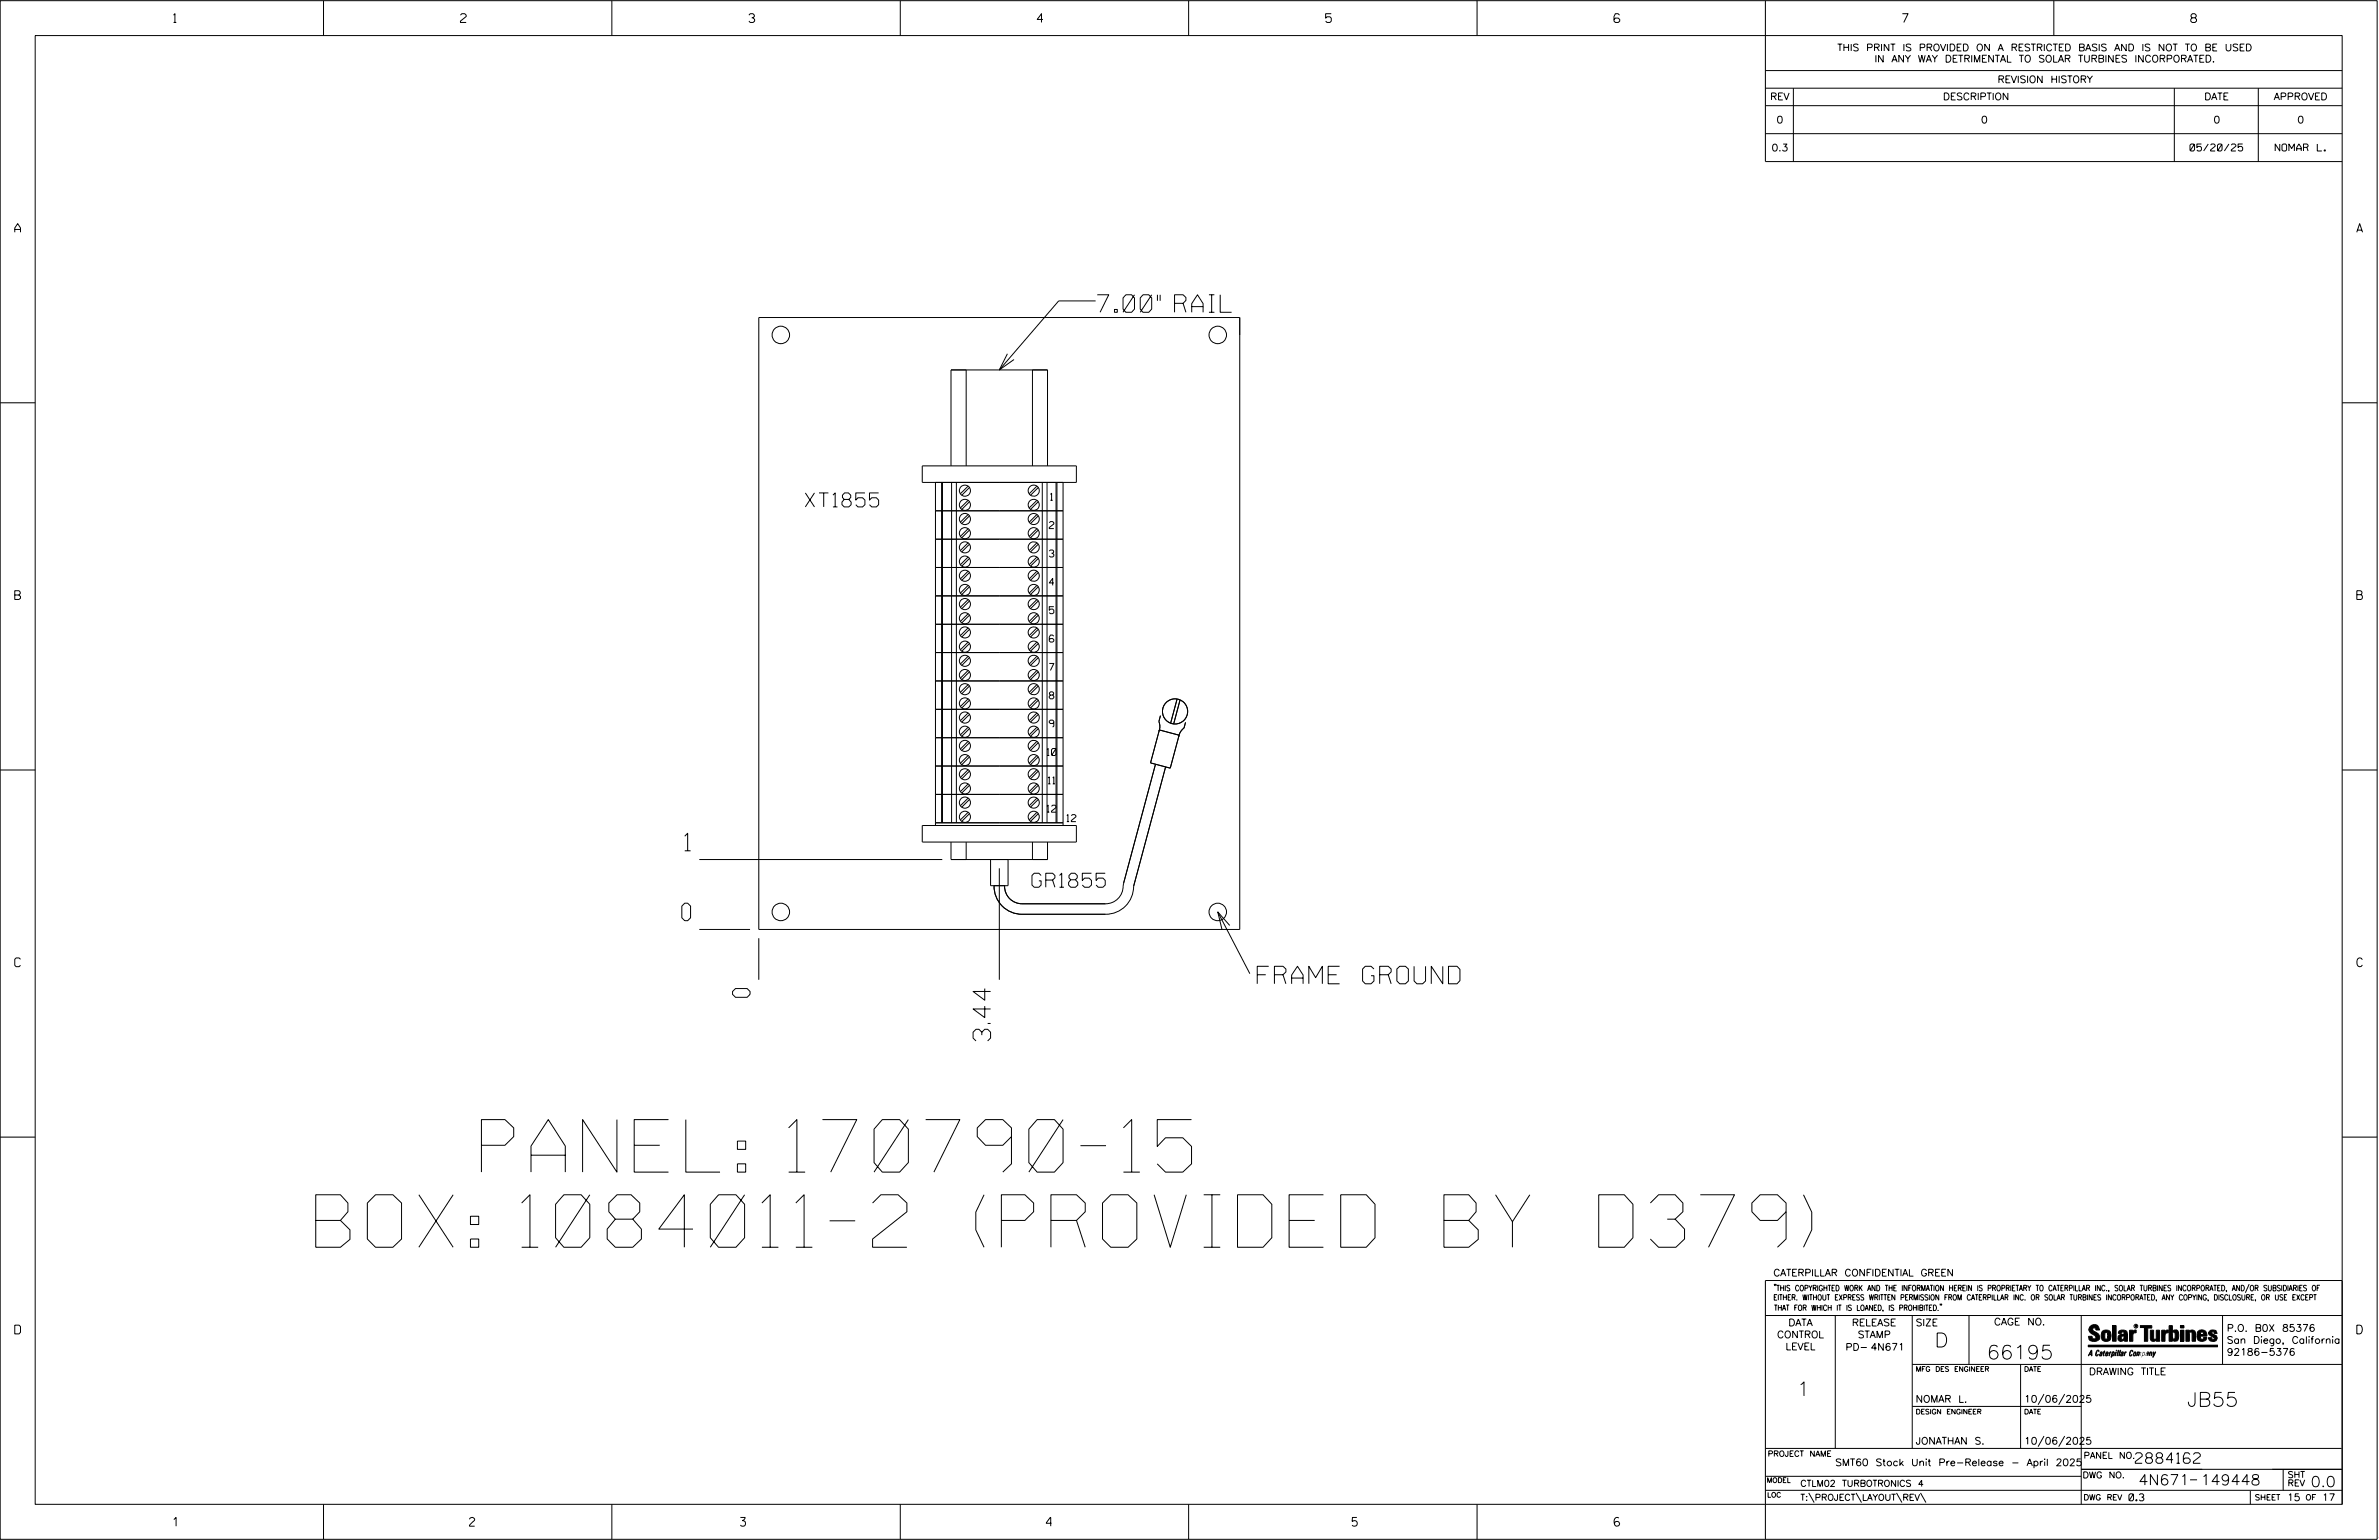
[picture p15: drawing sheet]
<svg xmlns="http://www.w3.org/2000/svg" width="864mm" height="559mm" viewBox="0 0 864 559" stroke-linecap="round" stroke-linejoin="round" font-family="sans-serif">
<defs><g id="words">
<g font-size="19">
<text x="174.8" y="425.3">PANEL: 170790-15</text>
<text x="114.6" y="452.6">BOX: 1084011-2 (PROVIDED BY D379)</text>
</g>
<g font-size="6.3">
<text x="398.3" y="113.3">7.00&quot; RAIL</text>
<text x="248.6" y="308.7">1</text>
<text x="247.5" y="334.1">0</text>
<text x="456.4" y="357">FRAME GROUND</text>
<text x="272.3" y="361.9" transform="rotate(-90 272.3 361.9)">0</text>
<text x="359.6" y="377.7" transform="rotate(-90 359.6 377.7)">3.44</text>
</g>
<g font-size="5.1">
<text x="292.3" y="183.9">XT1855</text>
<text x="374.6" y="321.9">GR1855</text>
<text x="702.3" y="488.8">D</text>
<text x="721.2" y="493.2">66195</text>
<text x="652.2" y="506.5">1</text>
<text x="793.9" y="510.3">JB55</text>
</g>
<g font-size="3.8">
<text x="775.1" y="531">2884162</text>
<text x="776.3" y="538.9">4N671</text>
<text x="798.8" y="538.9">149448</text>
<text x="838.8" y="539.5">0.0</text>
</g>
<g font-size="3.2">
<text x="63" y="8.2">1</text>
<text x="167.2" y="8.2">2</text>
<text x="271.8" y="8.2">3</text>
<text x="376.5" y="8.2">4</text>
<text x="481.2" y="8.2">5</text>
<text x="690.6" y="8.2">7</text>
<text x="795.3" y="8.2">8</text>
<text x="5.4" y="84.3">A</text>
<text x="855.5" y="84.3">A</text>
<text x="5.4" y="217.5">B</text>
<text x="855.6" y="217.5">B</text>
<text x="5.4" y="350.8">C</text>
<text x="855.6" y="350.8">C</text>
<text x="5.4" y="484">D</text>
<text x="855.6" y="484">D</text>
<text x="62.8" y="553.8">1</text>
<text x="170.4" y="553.8">2</text>
<text x="268.8" y="553.8">3</text>
<text x="379.8" y="553.8">4</text>
<text x="490.8" y="553.8">5</text>
<text x="585.9" y="553.8">6</text>
</g>
<g font-size="2.5">
<text x="666.9" y="18.5">THIS PRINT IS PROVIDED ON A RESTRICTED BASIS AND IS NOT TO BE USED</text>
<text x="680.5" y="22.6">IN ANY WAY DETRIMENTAL TO SOLAR TURBINES INCORPORATED.</text>
<text x="725.1" y="30">REVISION HISTORY</text>
<text x="642.6" y="36.3">REV</text>
<text x="705.3" y="36.3">DESCRIPTION</text>
<text x="800.2" y="36.3">DATE</text>
<text x="825.4" y="36.3">APPROVED</text>
<text x="644.9" y="44.7">0</text>
<text x="719.1" y="44.7">0</text>
<text x="803.5" y="44.7">0</text>
<text x="834" y="44.7">0</text>
<text x="643.1" y="54.8">0.3</text>
<text x="795" y="54.8">05/20/25</text>
<text x="825.9" y="54.8">NOMAR L.</text>
<text x="381.3" y="181.5">1</text>
<text x="380.9" y="191.8">2</text>
<text x="380.9" y="202.1">3</text>
<text x="380.9" y="212.4">4</text>
<text x="380.9" y="222.7">5</text>
<text x="380.9" y="233">6</text>
<text x="380.9" y="243.3">7</text>
<text x="380.9" y="253.6">8</text>
<text x="380.9" y="263.9">9</text>
<text x="380.1" y="274.1">10</text>
<text x="380.5" y="284.4">11</text>
<text x="380.1" y="294.7">12</text>
<text x="387.3" y="298.1">12</text>
<text x="643.8" y="463">CATERPILLAR CONFIDENTIAL GREEN</text>
<text x="645.1" y="485.5">CONTROL</text>
<text x="649.2" y="481.1">DATA</text>
<text x="672.3" y="481.1">RELEASE</text>
<text x="674.4" y="485.5">STAMP</text>
<text x="695.4" y="481.1">SIZE</text>
<text x="723.8" y="480.8">CAGE NO.</text>
<text x="808.4" y="483.1">P.O. B0X 85376</text>
<text x="648.2" y="489.8">LEVEL</text>
<text x="669.9" y="490">PD- 4N671</text>
<text x="808.4" y="487.5">San Diego, California</text>
<text x="808.4" y="491.8">92186-5376</text>
<text x="758.3" y="498.9">DRAWING TITLE</text>
<text x="695.4" y="508.9">NOMAR L.</text>
<text x="734.8" y="508.9">10/06/2025</text>
<text x="695.4" y="524.1">JONATHAN S.</text>
<text x="734.8" y="524.1">10/06/2025</text>
<text x="666.2" y="531.9">SMT60 Stock Unit Pre-Release - April 2025</text>
<text x="772.8" y="544.6">0.3</text>
<text x="830.2" y="544.6">15</text>
<text x="842.9" y="544.6">17</text>
</g>
<g font-size="2.3">
<text x="756.4" y="529.2">PANEL NO.</text>
<text x="653.5" y="539.4">CTLM02 TURBOTRONICS 4</text>
<text x="756" y="536.3">DWG NO.</text>
<text x="830.4" y="539.3">REV</text>
<text x="830.4" y="536.2">SHT</text>
<text x="653.5" y="544.5">T:\PROJECT\LAYOUT\REV\</text>
</g>
<g font-size="2">
<text x="643.8" y="468.4">&quot;THIS COPYRIGHTED WORK AND THE INFORMATION HEREIN IS PROPRIETARY TO CATERPILLAR INC., SOLAR TURBINES INCORPORATED, AND/OR SUBSIDIARIES OF</text>
<text x="643.8" y="471.8">EITHER. WITHOUT EXPRESS WRITTEN PERMISSION FROM CATERPILLAR INC. OR SOLAR TURBINES INCORPORATED, ANY COPYING, DISCLOSURE, OR USE EXCEPT</text>
<text x="644" y="475.6">THAT FOR WHICH IT IS LOANED, IS PROHIBITED.&quot;</text>
<text x="641.7" y="528.5">PROJECT NAME</text>
<text x="756.3" y="544.3">DWG REV</text>
<text x="818.5" y="544.3">SHEET</text>
<text x="836.9" y="544.3">OF</text>
</g>
<g font-size="1.8">
<text x="695.4" y="497.6">MFG DES ENGINEER</text>
<text x="734.8" y="497.6">DATE</text>
<text x="695.4" y="513.1">DESIGN ENGINEER</text>
<text x="734.8" y="513.1">DATE</text>
<text x="641.3" y="538">MODEL</text>
<text x="641.5" y="543.3">LOC</text>
</g>
<text font-size=".9" x="775.1" y="481.7">R</text>
</g></defs>
<g fill="none" stroke="#000" stroke-width=".36">
<path d="M.1 .2h862.8v558.4h-862.8zM12.8 12.9h837.4v533h-837.4zM117.4 .2v12.7M222.1 .2v12.7M326.8 .2v12.7M431.5 .2v12.7M536.2 .2v12.7M587.9 5.5l-.5-.5h-1l-.5 1v1.7l.5 .4h1l.6-.4v-.6l-.6-.5h-1l-.5 .5M640.9 .2v58.4h209.3M745.6 .2v12.7M640.9 25.6h209.3M640.9 32h209.3"/>
<path d="M640.9 38.3h209.3M651 32v26.6M789.3 32v26.6M819.8 32v26.6M640.9 48.5h209.3M275.4 115.2h174.6v222.1h-174.6zM397.7 109.2h-13.4l-21.5 25M350.7 134.2v34.9M365.7 128.4l-2.9 5.8 5.3-3.7M374.8 134.2v34.9M.1 146.2h12.7M850.2 146.2h12.7"/>
<path d="M334.8 169.1h55.9v5.9h-55.9zM339.6 175v124.5M341.8 175v123.6M342.1 175v123.6M345.2 169.1v-34.9h35.1v34.9M345.4 175v123.6M347.2 175v123.6M351.4 176.4l-2.8 2.8M351.9 176.9l-2.8 2.8M376.4 176.4l-2.8 2.8M376.9 176.9l-2.8 2.8M378.4 175v123.6"/>
<path d="M380.1 175v123.6M383.4 175v123.6M383.7 175v123.6M385.9 175v124.5M339.6 195.7h46.3M339.6 185.3h46.3M351.4 197l-2.8 2.8M351.4 186.7l-2.8 2.8M351.4 191.8l-2.8 2.8M351.4 181.5l-2.8 2.8M351.9 197.4l-2.8 2.9M351.9 187.2l-2.8 2.8"/>
<path d="M351.9 192.3l-2.8 2.8M351.9 182l-2.8 2.9M376.4 197l-2.8 2.8M376.4 186.7l-2.8 2.8M376.4 191.8l-2.8 2.8M376.4 181.5l-2.8 2.8M376.9 197.4l-2.8 2.9M376.9 187.2l-2.8 2.8M376.9 192.3l-2.8 2.8M376.9 182l-2.8 2.9M339.6 216.2h46.3M339.6 205.9h46.3"/>
<path d="M351.4 217.6l-2.8 2.7M351.4 207.3l-2.8 2.8M351.4 212.4l-2.8 2.8M351.4 202.1l-2.8 2.8M351.9 218.1l-2.8 2.8M351.9 207.8l-2.8 2.8M351.9 212.9l-2.8 2.8M351.9 202.6l-2.8 2.8M376.4 217.6l-2.8 2.7M376.4 207.3l-2.8 2.8M376.4 212.4l-2.8 2.8M376.4 202.1l-2.8 2.8"/>
<path d="M376.9 218.1l-2.8 2.8M376.9 207.8l-2.8 2.8M376.9 212.9l-2.8 2.8M376.9 202.6l-2.8 2.8M339.6 236.8h46.3M339.6 226.5h46.3M351.4 238.1l-2.8 2.8M351.4 227.8l-2.8 2.8M351.4 233l-2.8 2.8M351.4 222.7l-2.8 2.8M351.9 238.6l-2.8 2.8M351.9 228.4l-2.8 2.7"/>
<path d="M351.9 233.5l-2.8 2.8M351.9 223.2l-2.8 2.8M376.4 238.1l-2.8 2.8M376.4 227.8l-2.8 2.8M376.4 233l-2.8 2.8M376.4 222.7l-2.8 2.8M376.9 238.6l-2.8 2.8M376.9 228.4l-2.8 2.7M376.9 233.5l-2.8 2.8M376.9 223.2l-2.8 2.8M339.6 257.4h46.3M339.6 247.1h46.3"/>
<path d="M351.4 258.7l-2.8 2.8M351.4 248.4l-2.8 2.8M351.4 253.6l-2.8 2.8M351.4 243.3l-2.8 2.8M351.9 259.2l-2.8 2.8M351.9 248.9l-2.8 2.8M351.9 254.1l-2.8 2.8M351.9 243.8l-2.8 2.8M376.4 258.7l-2.8 2.8M376.4 248.4l-2.8 2.8M376.4 253.6l-2.8 2.8M376.4 243.3l-2.8 2.8"/>
<path d="M376.9 259.2l-2.8 2.8M376.9 248.9l-2.8 2.8M376.9 254.1l-2.8 2.8M376.9 243.8l-2.8 2.8M421.3 259.7l-.6 2.1 .3 1.8-.3 1.7M427.3 253.7l-2.3 8.7M428.4 254l-2.4 8.7M.1 279.4h12.7M339.6 278h46.3M339.6 267.7h46.3M351.4 279.3l-2.8 2.8M351.4 269l-2.8 2.8"/>
<path d="M351.4 274.1l-2.8 2.9M351.4 263.9l-2.8 2.8M351.9 279.8l-2.8 2.8M351.9 269.5l-2.8 2.8M351.9 274.6l-2.8 2.9M351.9 264.4l-2.8 2.8M376.4 279.3l-2.8 2.8M376.4 269l-2.8 2.8M376.4 274.1l-2.8 2.9M376.4 263.9l-2.8 2.8M376.9 279.8l-2.8 2.8M376.9 269.5l-2.8 2.8"/>
<path d="M376.9 274.6l-2.8 2.9M376.9 264.4l-2.8 2.8M419.5 277.3l-11.7 43.3a6.7 6.7 0 0 1-6.4 7.3h-30.4a6.3 6.3 0 0 1-6.3-6.5M420.9 264.9l7.1 1.9-3.2 11.9-7.1-1.9zM423.1 278.3l-11.6 43.3a10.1 10.1 0 0 1-10.1 10.2h-30.4a10.1 10.1 0 0 1-10.1-10.4M430.4 262.1l-.6 2.1-1.2 1.3-.7 1.8M850.2 279.4h12.7M334.8 299.5h55.9v6h-55.9zM339.6 288.3h46.3M339.6 298.6h46.3M351.4 289.6l-2.8 2.8M351.4 294.7l-2.8 2.8"/>
<path d="M351.4 284.4l-2.8 2.9M351.9 290.1l-2.8 2.8M351.9 295.2l-2.8 2.8M351.9 284.9l-2.8 2.9M376.4 289.6l-2.8 2.8M376.4 294.7l-2.8 2.8M376.4 284.4l-2.8 2.9M376.9 290.1l-2.8 2.8M376.9 295.2l-2.8 2.8M376.9 284.9l-2.8 2.9M253.9 311.9h88.2M345.2 305.5v6.4h35.1v-6.4"/>
<path d="M350.7 305.5v6.4M359.6 311.9v9.5h6.3v-9.5M362.8 315.1v40.4M374.8 305.5v6.4M253.9 337.3h18.4M442.1 330.9l11.6 22.4M446.4 335.8l-4.3-4.9 1.5 6.4M275.4 340.4v15.1M.1 412.6h12.7M850.2 412.6h12.7M640.9 477.3h209.3M644.2 466.1l-.1 .4"/>
<path d="M644.7 466.1l-.2 .4M666.2 477.3v48.3M694.2 477.3v48.3M704.4 473.3l-.1 .4M704.8 473.3l-.1 .4M714.8 477.3v17.8M755.5 477.3v68.6M806.8 477.3v17.8M816.5 466l-1.4 3.1M850.2 464.6h-209.3v94M850.2 464.8v81.1M694.2 495.1h156"/>
<path d="M733.5 495.1v30.5M758.6 481.4a2.02 2.02 0 0 1 3.1-.1l.5 1.3h-1.3l-.2-.6-.4-.2-.6 .1-.1 .4 .4 .7a2.46 2.46 0 0 1 2.2 2.9 2.83 2.83 0 0 1-3.8 .3l-.3-1.3h1.3l.2 .7 .6 .3 .5-.2 .2-.5-.4-.6-1.9-1.2-.4-.9zM759.2 491.3h-.7l.7-1.2v1.9h.2l-.1-2.1-1.3 2.1 .5-.5h.7M761.3 490l.3-.2 .4 .3-.1 .3-.3-.4-.4 .3-.3 1.6h.4l.4-.5-.3 .6-.4 .1-.3-.4zM762.6 490.6l.5-.1-.1 1.4h-.9a.74 .74 0 0 1 .9-.8l-.3 .7-.5 .1 .2-.5 .6-.2v-.5l-.7 .2zM763 483.2a2.17 2.17 0 0 1 3.1 0l.3 1.4-.3 1.5a2.17 2.17 0 0 1-3.1 0l-.3-1.5zM763.6 490.5l.4-.4 .2 .6h-.3l-.3 .9 .2 .4-.3-.1zM764.1 483.7l.5-.4 .4 .3v2.2l-.4 .2-.5-.2zM764.6 491.1l.6 .2v-.7l-.4-.1-.4 .6-.1 .8h.6M764.6 491.1l-.1 .8h.4M764.6 482.6v.8M764.8 490.7l.4 .1v.3h-.6z"/>
<path d="M765 491.5l-.1 .4zM766 490.5l-.5 1.5zM766 490.8l.4-.3-.4 .4M766.9 481h1.3v5.7h-1.3zM767 490.8l.5 .1-.3 .8-.4 .2zM767.3 490.5h-.5l-.5 2M767.3 490.5a.8 .8 0 0 1 .2 1 .8 .8 0 0 1-.9 .4l-.1 .6M767.3 490.5l-.1 .2M768.1 490.5l-.4 1.5zM768.2 489.9h.3l-.1 .2h-.2zM769 489.9l-.5 2.1zM769.7 489.9l-.6 2.1z"/>
<path d="M770.1 491.4l.5-.3-.5 .8zM770.4 491.9h.1M770.6 491.1l.1-.4-.7 .2 .1-.3 .6-.1 .2 .3-.5 1.1M770.6 491.1a.74 .74 0 0 0-.8 .8h.6M771 484.8h-.7l-.3 .6 .4 .7 .5-.3 .1-2.4h-.8l-.1 .4h-1.2a1.71 1.71 0 0 1 1.8-1.3 1.71 1.71 0 0 1 1.6 1.4v2.8h-1.1l-.1-.6M771 484.2l-1.5 .1a1.41 1.41 0 0 0 0 2.4l.5 .1 1.1-.7M771.2 486.1h-.1M771.4 490.5l.1 .3 .4-.3-.9 1.5zM771.5 490.8h.1M773 482.7h1.2v.5l.5-.5 .7-.1v1h-.6l-.5 .4-.1 2.7h-1.2zM773.3 490.3l.6-.4 .4 .2-.1 .4-.3-.4a1.28 1.28 0 0 0-.5 1.8l.6-.4-.1 .4-.8 .1zM774.7 490.8l.5-.3a.88 .88 0 0 1 .2 .9 .88 .88 0 0 1-.7 .7l-.2-.2z"/>
<path d="M774.8 490.9h.5l-.3 1h-.3l-.2-.2zM775.2 490.5l-.1 .2M776.8 481h4.3v.9h-1.5v4.8h-1.3M776.8 490.6l-.8 .2v-.3l-.4 1.5 .8-1.3v1.3l.3-1.2M779.3 491.1h.4M779.6 490.5h.3l-.3 1.4M779.6 490.7h.2l-.1 .4M779.7 491.1l-.1 .4M779.7 491.1l-.4 .2M780.1 492l.4-1.5 .1 .3 .3-.3 .3 .2-.3 1.3v-1.3l-.7 1.3M780.6 482.7h1.2v2.7l.1 .4 .4 .3 .4-.7v-2.7h1.2l.1 4h-1.3v-.5l-1.1 .6-.7-.3-.3-.7zM781.6 492.5l1-2-.8 1.3-.2-1.3-.2 2"/>
<path d="M784.7 482.7h1.2v.5l.5-.5 .7-.1v1h-.5l-.6 .4-.1 2.7h-1.2zM787.4 481h1.2v2a1.4 1.4 0 0 1 2.2 .2l.1 1.4-.4 1.9-1.5 .1-.4-.5v-1l.5 .9 .5-.3v-2.1l-.5-.4-.5 .7v2.8h-1.2zM791.5 482.7h1.3v4h-1.3zM791.5 481h1.3v.9h-1.3zM793.5 482.7h1.3v.4l.7-.5 1.1 .2 .4 .6v3.3h-1.2l-.3-3.4-.7 .2v3.2h-1.3zM794.8 483.1h.1M797.7 483.2a1.92 1.92 0 0 1 2.4-.5 1.92 1.92 0 0 1 1 2.1h-2.3v.8l.6 .5 .5-.3v-.5h1.2a1.83 1.83 0 0 1-2.1 1.4 1.83 1.83 0 0 1-1.5-2.1zM798.8 484.2v.6M799.1 483.4h.6l.2 .8h-1.1zM804.6 482.9a1.84 1.84 0 0 0-2.9 .8 3.3 3.3 0 0 0 2.2 1.9l-.5 .5-.4-.3-.1-.4h-1.2l.1 .6a1.92 1.92 0 0 0 2.9 .4M804.9 483.8h-1.2l-.2-.6-.5 .1-.1 .3 .1 .3 1.8 .9M805.1 488.1h-47.1v.6h47.1"/>
<path d="M694.2 510.3h61.3M742 505.8l-2.2 3.9M749.5 505.8l-2.2 3.9M640.9 525.6h209.2M640.9 535.7h114.6M742 521.1l-2.2 3.8M749.5 521.1l-2.2 3.8M755.5 533.2h94.7M795 537h2.6M828.8 533.2v7.6M117.4 545.9v12.7M222.1 545.9v12.7"/>
<path d="M326.8 545.9v12.7M431.5 545.9v12.7M536.2 545.9v12.7M640.9 540.8h209.3M656.6 541.7l2 3.5M673.8 541.7l1.9 3.5M688.4 541.7l2 3.5M697.2 541.7l1.9 3.5M816.9 541v4.9"/>
<circle cx="283.5" cy="121.5" r="3.2"/>
<circle cx="442.1" cy="121.5" r="3.2"/>
<circle cx="350.3" cy="178" r="2.01"/>
<circle cx="375.3" cy="178" r="2.02"/>
<circle cx="350.3" cy="188.3" r="2.02"/>
<circle cx="350.3" cy="193.5" r="2.02"/>
<circle cx="350.3" cy="198.6" r="2.01"/>
<circle cx="350.3" cy="183.2" r="2.01"/>
<circle cx="375.2" cy="193.5" r="2.02"/>
<circle cx="375.2" cy="188.3" r="2.01"/>
<circle cx="375.2" cy="183.2" r="2.01"/>
<circle cx="375.3" cy="198.6" r="2.02"/>
<circle cx="350.3" cy="219.2" r="2.02"/>
<circle cx="350.3" cy="203.8" r="2.01"/>
<circle cx="350.3" cy="214.1" r="2.01"/>
<circle cx="350.3" cy="208.9" r="2.01"/>
<circle cx="375.2" cy="219.2" r="2.01"/>
<circle cx="375.2" cy="203.8" r="2.01"/>
<circle cx="375.2" cy="214.1" r="2.01"/>
<circle cx="375.3" cy="208.9" r="2.02"/>
<circle cx="350.3" cy="224.3" r="2.02"/>
<circle cx="350.3" cy="234.6" r="2.02"/>
<circle cx="350.3" cy="229.5" r="2.01"/>
<circle cx="350.3" cy="239.8" r="2.01"/>
<circle cx="375.2" cy="224.3" r="2.02"/>
<circle cx="375.2" cy="234.6" r="2.02"/>
<circle cx="375.3" cy="229.5" r="2.02"/>
<circle cx="375.3" cy="239.8" r="2.02"/>
<circle cx="350.3" cy="250.1" r="2.01"/>
<circle cx="350.3" cy="255.2" r="2.01"/>
<circle cx="350.3" cy="244.9" r="2.01"/>
<circle cx="375.2" cy="255.2" r="2.01"/>
<circle cx="375.3" cy="244.9" r="2.01"/>
<circle cx="375.3" cy="250.1" r="2.02"/>
<circle cx="426.6" cy="258.1" r="4.6"/>
<circle cx="350.3" cy="260.4" r="2.02"/>
<circle cx="350.3" cy="265.5" r="2.02"/>
<circle cx="350.3" cy="275.8" r="2.01"/>
<circle cx="350.3" cy="270.7" r="2.01"/>
<circle cx="375.2" cy="265.5" r="2.02"/>
<circle cx="375.2" cy="275.8" r="2.01"/>
<circle cx="375.3" cy="270.6" r="2.02"/>
<circle cx="375.3" cy="260.3" r="2.02"/>
<circle cx="350.3" cy="296.4" r="2.02"/>
<circle cx="350.3" cy="291.2" r="2.02"/>
<circle cx="350.3" cy="280.9" r="2.01"/>
<circle cx="350.3" cy="286.1" r="2.01"/>
<circle cx="375.2" cy="296.4" r="2.02"/>
<circle cx="375.2" cy="291.2" r="2.01"/>
<circle cx="375.2" cy="286.1" r="2.01"/>
<circle cx="375.3" cy="280.9" r="2.02"/>
<circle cx="283.5" cy="330.9" r="3.2"/>
<circle cx="442.1" cy="330.9" r="3.2"/>
<circle cx="775.4" cy="481.2" r=".69"/>
</g>
<g fill="#000">
<path d="M768.1 490.5l-.4 1.5zM768.2 489.9h.3l-.1 .2h-.2zM769 489.9l-.5 2.1zM769.7 489.9l-.6 2.1zM791.5 481h1.3v.9h-1.3zM791.5 482.7h1.3v4h-1.3zM758 488.1h47.1v.6h-47.1z"/>
<path d="M759.2 489.9l-1.2 2.1 .5-.5h.7v.5h.2zM759.2 490.1v1.2h-.7z" fill-rule="evenodd"/>
<path d="M758.6 481.4a2.02 2.02 0 0 1 3.1-.1l.5 1.3h-1.3l-.2-.6-.4-.2-.6 .1-.1 .4 .4 .7a2.46 2.46 0 0 1 2.2 2.9 2.83 2.83 0 0 1-3.8 .3l-.3-1.3h1.3l.2 .7 .6 .3 .5-.2 .2-.5-.4-.6-1.9-1.2-.4-.9z" fill-rule="evenodd"/>
<path d="M761.3 490l.3-.2 .4 .3-.1 .3-.3-.4-.4 .3-.3 1.6h.4l.4-.5-.3 .6-.4 .1-.3-.4z" fill-rule="evenodd"/>
<path d="M762.6 490.6l.5-.1-.1 1.4h-.9a.74 .74 0 0 1 .9-.8l-.6 .3-.2 .5 .5-.1 .3-.6v-.5l-.7 .2z" fill-rule="evenodd"/>
<path d="M763.6 490.5l.4-.4 .2 .6h-.3l-.3 .9 .2 .4-.3-.1z" fill-rule="evenodd"/>
<path d="M764.8 490.5l.5 .3-.1 .5h-.6l.6-.2v-.3l-.4-.1-.3 1.2h.4l.3-.4-.6 .6-.3-.2v-.4z" fill-rule="evenodd"/>
<path d="M763 483.2a2.17 2.17 0 0 1 3.1 0l.3 1.4-.3 1.5a2.17 2.17 0 0 1-3.1 0l-.3-1.5zM764.1 483.7v2.1l.5 .2 .4-.2v-2.2l-.4-.3z" fill-rule="evenodd"/>
<path d="M766 490.5v.3l.4-.1-.4 .2-.5 1.1z" fill-rule="evenodd"/>
<path d="M766.8 490.5l-.5 2 .3-.6a.71 .71 0 0 0 .9-.5 .71 .71 0 0 0-.4-.9zM767 490.8l.5 .1-.3 .8-.4 .2z" fill-rule="evenodd"/>
<path d="M766.9 481h1.3v5.7h-1.3z" fill-rule="evenodd"/>
<path d="M770.1 490.6l.6-.1 .2 .3-.4 1.2-.5 .1-.2-.5 .3-.5h.5l-.7 .5v.3l.4-.1 .4-.9-.5-.2-.2 .2z" fill-rule="evenodd"/>
<path d="M769.4 482.8l-.5 1h1.2l.1-.4h.8v.8l-1.5 .1a1.41 1.41 0 0 0 0 2.4l.5 .1 1.1-.7 .1 .6h1.1v-2.8a1.79 1.79 0 0 0-2.4-1.2zM770.3 484.8h.7l-.1 1-.5 .3-.4-.7z" fill-rule="evenodd"/>
<path d="M771.4 490.5l.1 .3 .4-.3-.9 1.5z" fill-rule="evenodd"/>
<path d="M773 482.7h1.2v.5l.5-.5 .7-.1v1h-.6l-.5 .4-.1 2.7h-1.2z" fill-rule="evenodd"/>
<path d="M773.3 490.3l.6-.4 .4 .2-.1 .4-.3-.4a1.28 1.28 0 0 0-.5 1.8l.6-.4-.3 .5h-.6z" fill-rule="evenodd"/>
<path d="M774.7 490.8l-.2 1.1h.7a.96 .96 0 0 0 0-1.4zM774.8 490.9h.5l-.1 .6-.5 .4-.2-.2z" fill-rule="evenodd"/>
<path d="M776 490.5v.3l.4-.3 .2 .3 .7-.2-.3 1.4v-1.3l-.6 1.3v-1.3l-.8 1.3z" fill-rule="evenodd"/>
<path d="M776.8 481h4.3v.9h-1.5v4.8h-1.3v-4.8h-1.5z" fill-rule="evenodd"/>
<path d="M777.9 490.5l-.5 2 .3-.6a.71 .71 0 0 0 .9-.5 .71 .71 0 0 0-.4-.9zM778.1 490.8l.3-.1 .1 .4-.5 .8-.2-.5z" fill-rule="evenodd"/>
<path d="M779.3 490.6l.6-.1-.3 1.5-.7-.1a.67 .67 0 0 1 .8-.8l-.6 .3-.1 .5 .4-.1 .4-.9-.4-.2-.3 .2z" fill-rule="evenodd"/>
<path d="M780.5 490.5l.1 .3 .3-.3 .3 .2-.3 1.3v-1.3l-.8 1.3z" fill-rule="evenodd"/>
<path d="M780.6 482.7h1.2v2.7l.1 .4 .4 .3 .4-.7v-2.7h1.2l.1 4h-1.3v-.5l-1.1 .6-.7-.3-.3-.7z" fill-rule="evenodd"/>
<path d="M781.6 490.5l.2 1.3 .8-1.3-1.2 2z" fill-rule="evenodd"/>
<path d="M784.7 482.7h1.2v.5l.5-.5 .7-.1v1h-.5l-.6 .4-.1 2.7h-1.2z" fill-rule="evenodd"/>
<path d="M787.4 481h1.2v2a1.4 1.4 0 0 1 2.2 .2l.1 1.4-.4 1.9-1.5 .1-.4-.5v-1l.5 .9 .5-.3v-2.1l-.5-.4-.5 .7v2.8h-1.2z" fill-rule="evenodd"/>
<path d="M793.5 482.7h1.3v.4a1.29 1.29 0 0 1 2.2 .3v3.3h-1.2l-.3-3.4-.7 .2v3.2h-1.3z" fill-rule="evenodd"/>
<path d="M797.7 483.2a1.92 1.92 0 0 1 2.4-.5 1.92 1.92 0 0 1 1 2.1h-2.3v.8l.6 .5 .5-.3v-.5h1.2a1.83 1.83 0 0 1-2.1 1.4 1.83 1.83 0 0 1-1.5-2.1zM799.1 483.4l-.3 .8h1.1l-.2-.8z" fill-rule="evenodd"/>
<path d="M801.9 483.2a1.94 1.94 0 0 1 3 .1v.5h-1.2l-.2-.6-.5 .1-.1 .3 .1 .3 1.8 .9a1.2 1.2 0 0 1 .1 1.3 1.2 1.2 0 0 1-1.2 .7l-1.6-.4-.4-1h1.2l.1 .4 .4 .3 .5-.5a3.3 3.3 0 0 1-2.2-1.9z" fill-rule="evenodd"/>
<circle cx="761.4" cy="492" r=".07"/>
<circle cx="762.2" cy="485.1" r=".07"/>
<circle cx="769.3" cy="492" r=".07"/>
<circle cx="773.1" cy="486.7" r=".07"/>
<circle cx="791.5" cy="486.7" r=".07"/>
<circle cx="791.5" cy="481" r=".07"/>
<circle cx="794.8" cy="486.7" r=".07"/>
</g>
<use href="#words"/>
</svg>
